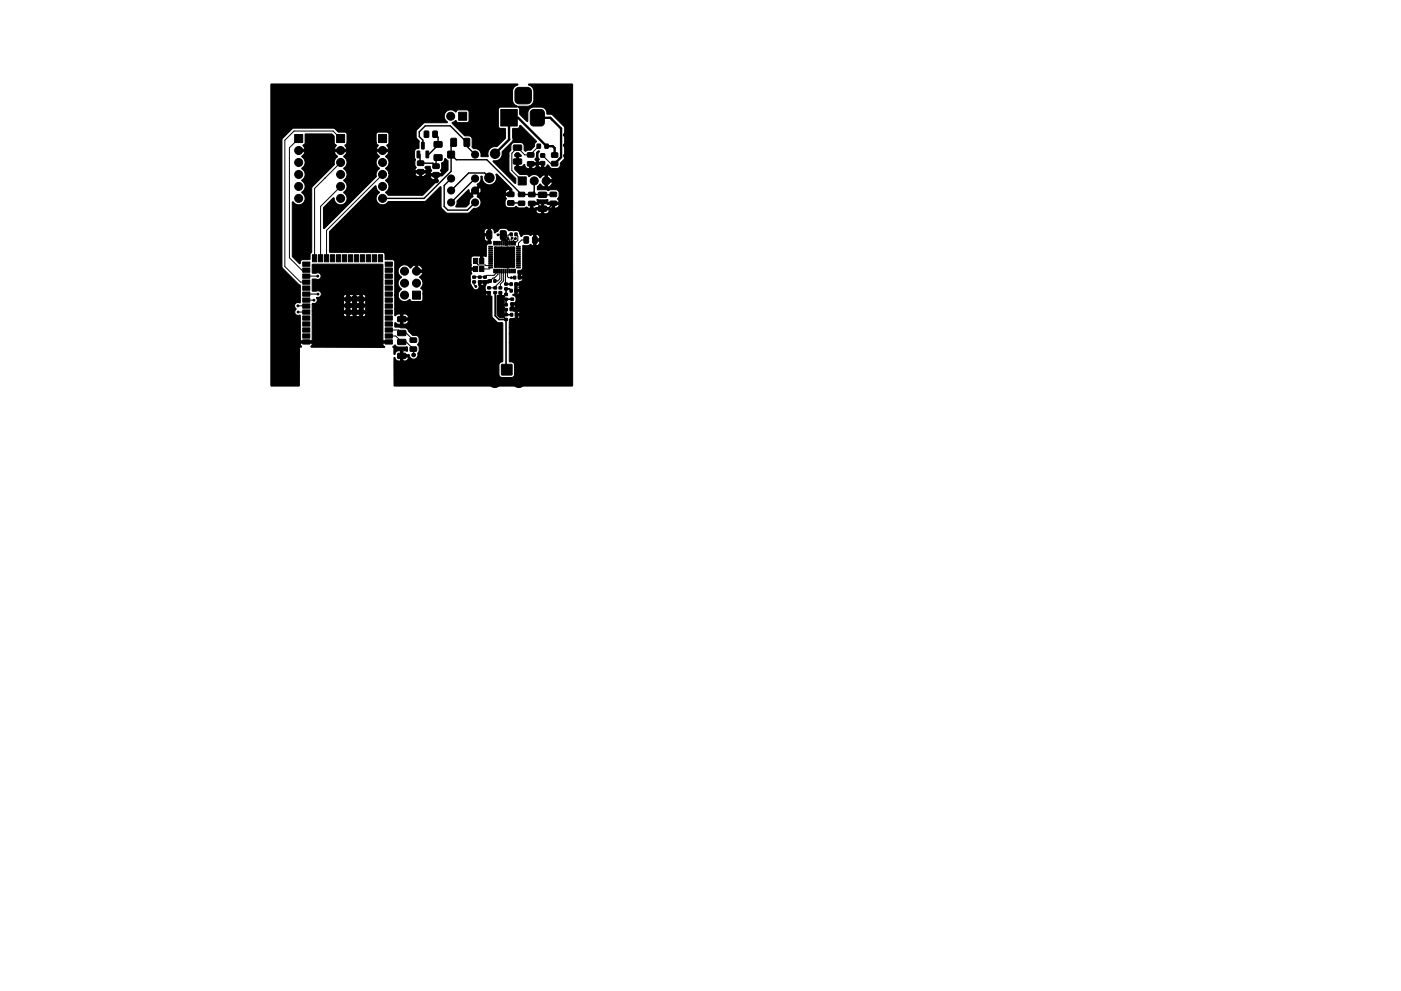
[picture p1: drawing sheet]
<svg xmlns="http://www.w3.org/2000/svg" width="297mm" height="210mm" viewBox="0 0 297 210" stroke-linecap="round" stroke-linejoin="round" font-family="sans-serif">
<g fill="#000" stroke="#000" stroke-width=".21">
<path d="M57.4 17.9l52.3-.1v.3a1.37 1.37 0 0 0-1 1.2v2a1.82 1.82 0 0 0 1 1.3l-.1 .1h-3.5l-.4 .3v3.8l.4 .4 1.1 .1v2l-1.9 1.8a1.53 1.53 0 0 0-1.8 2l-.1 .2-1.4-.1a1.29 1.29 0 0 0-1.5-1.6l-.4-.4v-1.7l-.1-.4-.5-.3h-1l-2.7-2.7 .8-.5 .5 .4h2.1l.3-.4-.1-2-.3-.3h-1.9l-.5 .4h-.2a1.39 1.39 0 0 0-2.1 .2 1.39 1.39 0 0 0 .5 2l-.2 .1-4.7 .1-1.5 1.4-.3 .4v1.3l.7 .8-.1 1.5-.7 .2-.2 .4v1.4l.2 .4-.1 1 .2 .6-.2 .7h2.4l-.3-.8 .2-.1h.8l.4 .8-.3 .7h2.4l-.2-.6 .2-.5v-1a1.32 1.32 0 0 0 .7-1.1l.7 .5v2l-1.2 1.2h-1.1l.1 1-3.1 3.1h-7.3l-.6-.7a1.44 1.44 0 0 0 0-2.4l.6-.8v-.7h5.6l.1 .4 .5 .3 2.6-.1 .3 .6 .7 .1v-.8l-2.2 .1 .3-.4 .1-.3h-1v.8h-.5v-.8l-6.5 .1-.6-1.1a1.44 1.44 0 0 0 0-2.5l.5-.6 .1-.4h-2.6l.2 .5 .4 .4v.2a1.37 1.37 0 0 0-.5 1.8l.5 .6v.2a1.36 1.36 0 0 0-.6 1.3v.3l-11.1 11-.1-4.5 2-2 .3 .1a1.39 1.39 0 0 0 2.1 1.1 1.39 1.39 0 0 0-.1-2.4l.2-.2a1.44 1.44 0 0 0-.2-2.3l.3-.4a1.38 1.38 0 0 0-.3-2.1v-.1a1.44 1.44 0 0 0 0-2.5l.5-.6 .1-.4h-2.6l.2 .5 .5 .4-.1 .2a1.38 1.38 0 0 0-.6 1.4v.3l-4.8 4.8v13.7l-.4 .4v1.1l-1.8 .1-.4 .9-1.5-1.6v-11.5l.1-.1a1.41 1.41 0 0 0 2.2 .2 1.41 1.41 0 0 0-.3-2.2l.2-.2a1.44 1.44 0 0 0-.2-2.3l.3-.4a1.38 1.38 0 0 0-.3-2.1v-.1a1.44 1.44 0 0 0 0-2.5l.5-.6 .2-.4h-1.5l-.1-.4 .1-.1h1.5l-.5-.8 .5-.5 .1-2h5.6l.5 .5v1.5l.4 .4-.4 .9h2.6l-.4-.8 .5-.6h6.1l.5 .5-.4 .9h2.6l-.4-.8 .5-.5v-2l-.4-.4-2.1 .1-.2 .3-.1 1.9h-6.1v-1.8l-.2-.3-.3-.2h-1.4l-.9-.8h-8.5l-.4 .2-2 2-.1 27.1 .2 .5 3.7 3.5-.1 3.8a.74 .74 0 0 0-1 .2 .74 .74 0 0 0 .1 1l.1 .2a.75 .75 0 0 0-.2 1 .75 .75 0 0 0 1 .2l.1 5.4h2.5v-5.6h6.6l.2 .4 .3 .1h3.8l.4-.4v-.3h-.7v.7h-.5v-.3l-.4-.4-.5 .4v.3h-.5v-.3l-.4-.4-.5 .4v.3h-.5v-.7h-.7v.2h-6.6v-.7h7l.3-.5h.6l.4 .4 .4-.4h.6l.4 .4 .4-.4h.6l.3 .5h.3v-.9h-.3l-.3 .4h-.6l-.4-.4-.4 .4h-.6l-.4-.4-.4 .4h-.6l-.3-.4h-.4v.9h-6.6v-.5v-.9h7l.3-.5h.6l.4 .4 .4-.4h.6l.4 .4 .4-.4h.6l.3 .5h.3v-.9h-.3l-.3 .4h-.6l-.4-.4-.4 .4h-.6l-.4-.4-.4 .4h-.6l-.3-.4h-.4v.9h-6.6l.1-.2a.75 .75 0 0 0 1-.9l-.2-.3h10.4v-.3l-.2-.4h-.4l-.1 .7h-3.3v-.4h.6l.4 .3 .4-.3h.6l.4 .3 .4-.3v-.3h-.8l-.1 .3h-.5v-.3h-.8l-.1 .3h-.5v-.3h-.2l-.4 .2-.1 .5h-5.7l.2-.1a.71 .71 0 0 0 .8-.8l-.4-.6h-1.5v-2.4l.8-.1a.71 .71 0 0 0 .8 0 .71 .71 0 0 0 .3-.8l-.5-.5h-1.4l.1-1.8h14.8l.1 16.2h1.4l.1 .5h-1.5v.4l.4 .4-.2 .1h-15.4l-.1-.2 .2-.3 .1-.4h-2.5l.2 .8-.4 .1v8.2h-6zM69.9 49.1l9.6-9.6h.2a1.72 1.72 0 0 0 .8 1.3 1.41 1.41 0 0 0-.4 2.3 1.41 1.41 0 0 0 2.3-.3l7.7-.1 3.3-3.1 .1 4.4 1.3 1.2h4.4l.8-.6h13.6l.2 .5 .3 .2 1.6 .1a.75 .75 0 0 0 .7-.9h-1.1v.8h-.5v-.8h-1.2v.1h-13.6l.4-.4a1.34 1.34 0 0 0 1.5-.9 1.34 1.34 0 0 0-.7-1.6l.2-.2-.7-.7-.7 .7 .3 .3a1.34 1.34 0 0 0-.8 1.4l-.7 .7-2.2-.1 .3-1.2 2.4-2.4 .4 .9 .7-.7h.7l.7 .7 .1-.1h6.1v-.8h-.2a.75 .75 0 0 0-.7 .8h-5.2l.1-.6-.2-.7-.7 .7h-.7l1-1-.2-.3a1.56 1.56 0 0 0 .8-1.7h.2a1.58 1.58 0 0 0 1.8 1.8 1.58 1.58 0 0 0 1.2-2.2h.1l3.2 3.2v1.2l-1.4 .1 .3 .6-.3 .6 .1 1.1 .6 .3h1.1l.5-.3 .6 .3h1.4a.51 .51 0 0 1 .7 .1l2.7-.2 3 .2a.74 .74 0 0 0 .7-.8h-.9v.7h-.5v-.7l-1.8-.2v.8h-.5v-.8h-.6l-.3 .2h-.9v.8h-.5v-1.2l1.5-.1-.1-.6h2.2l.1 .2-.1 .4h2.4l-.3-.7 .3-.6v-.8l-.4-.5-1.3-.1-.5 .3-.5-.2-1.9-.1v-.6l.6-.6 .7 .6 .9 .1a1.34 1.34 0 0 0 1-1l-1-.1v1.1h-.5v-1.6h1.5a1.29 1.29 0 0 0-1-1v1h-.5l-.1-1-.4 .1-.5 .5-.6-.4a1.41 1.41 0 0 0-1.8 .2l-.5-.5h-1.5l-1-1-.1-.6 .4-.1v-2.1h-.3l-.1-.4 .4-.4h.5l.5 .6-.1 .2h-.4v2.2l.5-.1 .6-.4 .2 .1a.76 .76 0 0 0 .7 .8h1a.74 .74 0 0 0 .7-.8h-.9v.8h-.5v-.9h1.8a.69 .69 0 0 0 .7 .6v-.6h-2.5v-.4h1.4l-.3-.7 .3-.5v-.9l.4-.4 .3 .1-.3 .6v.6l.2 .5-.2 .6h1.1l.1 1.1 .5-.1a.39 .39 0 0 1 .4-.4 .39 .39 0 0 1 .3 .5l.5 .2h1.4l.3-.4 .1-.7 .9-1v-6.3l-.2-.5-2.3-2.4-1.3-.2a1.29 1.29 0 0 0-1.2-1.5h-1.6a1.25 1.25 0 0 0-1.2 1.2v1.8l-.1 .1-1.6-1.5v-1.2l-.4-.4 .2-.2h2a1.38 1.38 0 0 0 1.2-1.2v-2a1.66 1.66 0 0 0-1.2-1.3l.2-.2h9.1l.1 .1v64h-37.7l-.2-.1v-5.9l.2-.1a1 1 0 0 0 .8 .8h1.4a.75 .75 0 0 0 .7-.8h-1.2v.8h-.5v-2.2h-.4a.93 .93 0 0 0-.8 .8l-.2-.1v-1.4l-.2-.1 .5-.4 .6 .4h1.9l.1 .9-1-.1v.8l1.4 .1a.95 .95 0 0 0 1.1 .9 .95 .95 0 0 0 .7-1.3l.3-.5v-.7l-.4-.5 .4-.7-.2-1.1-.4-.2-.8-.1-1.4-1.5-2.4-.3 .1-.8 .6 .3h1.5a.73 .73 0 0 0 .7-.8h-1.2v.8h-.5v-1.4h1.7a.72 .72 0 0 0-.7-.8h-.5v.8h-.5v-.8l-.7 .1-.3 .3-.2-.1v-4.3h.7a1.43 1.43 0 0 0 .9 1.3 1.43 1.43 0 0 0 1.6-.4l.4 .5 2.1-.1 .3-.3v-1.2h13.2l.2 .3 .3 .2v-.6l-13.7 .1v-.7l-.5-.6a1.34 1.34 0 0 0 .4-1.5h10.1v.6l.4 .7a.74 .74 0 0 0 .9 .6 .74 .74 0 0 0 .6-.9h1v-.5h-.6v.5h-.4l-.1-1h1.6l.4-.2h.6v.5l-1 .2-.2 .7v1l1 .1v1h.4l.1 4.4 1 1.1 1.2 .2v8.1l-.5 .2-.3 .5v2.1l.3 .5 .3 .1 2.3-.1 .4-.5v-2.1l-.3-.5-.8-.2v-8.3l.2-.8h1.6l.3-.2 .2-.4h-.5v.6h-.6l.1-1.1h1l-.2-.3-.3-.2v.5h-.5l-.1-.5-1-.1-.1-.6 .9-.1 .4-.4-.6-.1v.5h-.5l.1-.9 1-.1v-1.1l-.6-.4-.1-.2h1.1l.4-.5-.5-.1v.6h-.6l.1-1.1h1l-.2-.4 .2-.5h-.5v.9h-.5v-1.3l1-.1v-.2l.5-.2 .2-.4-1-.1v-.5h1l-.1-.3-.4-.2v.5h-.5l-.1-1.2h.6a.59 .59 0 0 0 .4-.8v-4.5h1.4a.52 .52 0 0 1 .8 0h.7a.75 .75 0 0 0 .7-.7v-.2h-.7v.9h-.6v-1.5l1.3 .1v-.3a.74 .74 0 0 0-.7-.7v.9h-.6v-.9l-.6 .3-.5-.3h-.8l-.7 .5-.3-.5a.72 .72 0 0 0-.6-.8h-1.4a.43 .43 0 0 1-.7-.3l-.4-.2h-.9l-.5 .3-.1 .4-.8 .3a.83 .83 0 0 0-.8-1v2.8l.2 .1v.3l-.6 .2a1.12 1.12 0 0 0-.5 1.1v1.3a.22 .22 0 0 1-.1 .3 .22 .22 0 0 1-.3-.2h-.3v1.2l-.1 .1-.4-.1v-1.2h-1.6l-.4 .3v2.2h1.1l.1 .4-.1 .1h-1.1l.1 .7-.3 .6v1h-10.1l-.6-.8 .5-.6 .1-.4h-1.5v-.5h1.5a1.28 1.28 0 0 0-1-1.1v1.1h-.5v-1.1l-.5 .2-.5 .5-.4-.4a1.4 1.4 0 0 0-2.1 .3 1.4 1.4 0 0 0 .5 2l-.1 .1a1.43 1.43 0 0 0 .1 2.5l-.5 .5-.2 .7h-.7v-7.1l-.4-.4h-1.6l-.1-1.2-.2-.3-11.5-.1-.1-3h32.9a.74 .74 0 0 0 .8 .7v-1.1h-.8v.4h-32.9v-1l33.7 .1v-1.2a.75 .75 0 0 0-.8 .7v.4h-32.9zM62.5 28.5h1.7v1.7h-1.7zM71.4 28.5h1.7v1.7h-1.7zM80.3 28.5h1.7v1.7h-1.7zM88.4 32.1h.6l-.1 1.4-.5-.1zM89.4 30.2h.5v1.4l-.5-.1zM88.5 34.2l1.2-.1 .2 .3v.6l-.3 .1h-1l-.1-.2zM88.5 36h1.2l.2 .2v.6l-.3 .2-1-.1-.1-.2zM90 27.9l.7-.1 .2 .1v1l-.1 .3h-.6l-.3-.2zM90.3 32.1h.6l-.1 1.4-.5-.1zM91.8 27.9l.7-.1 .2 .1 .1 1-.2 .3h-.6l-.3-.2z"/>
<path d="M91.8 36.6h1.2l.1 .2v.6l-.2 .2h-1l-.2-.3zM91.8 34.8h1.2l.1 .2v.6l-.2 .2h-1l-.2-.3zM92.1 30.1l1.5-.1 .2 .3-.1 .8-.2 .2-1.3-.1-.2-.2zM92.1 32.9l1.5-.1 .2 .3-.1 .8-.2 .2-1.3-.1-.2-.2zM95 32.1h1.3v1.4h-1.3zM95.6 29.4l1-.1 .2 .2v1.3l-.2 .3h-.8l-.2-.2zM97.2 23.8h1.7v1.7h-1.7zM98.4 29.4l1-.1 .2 .2v1.3l-.2 .3h-.8l-.2-.2zM106.2 23.2h3.5v3.5h-3.5zM108.9 30.8h1.6l.1 .2v.7l-.2 .2h-1.4l-.2-.3zM108.9 33.8l1.6-.1 .1 .2v.8l-.2 .1h-1.4l-.2-.2zM108.7 27.3l1-.1a.56 .56 0 0 0 .5-.6h.2l3.3 3.4-.3 .4-.1 .7-.7 .7-.7 .1-.5 .2-.3-.3v-1.1l-.4-.4-1.7-.1-.5 .2-.2 1.5-.4 .6v3.7l.2 .4 1.3 1.3-.1 1h-.1l-4.7-4.7a1.7 1.7 0 0 0 2-2l1.9-1.9 .3-.5z"/>
<path d="M109.9 37.5h1.7v1.7h-1.7zM109.4 18.8l.5-.3h1.9a.88 .88 0 0 1 .9 .9v1.8a.88 .88 0 0 1-.9 .8h-1.8a.88 .88 0 0 1-.8-.8v-1.9zM111.9 32.4h1.2l.1 .2v.6l-.2 .2-1.1-.1-.1-.2zM111.9 34.3h1.2l.1 .2v.6l-.2 .2-1.1-.1-.1-.2zM113.9 30.6h.7v.8h-.7zM114.6 32.6h.9v.7h-.9zM114.6 34.3h.9v.7h-.9zM112.7 23.4l.5-.2h1.5l.6 .3 .1 .5v2l-.3 .6-.4 .1h-1.5l-.6-.2-.2-.5v-2zM115.5 30.6h.7v.8h-.7zM117 34.3l1.1-.1 .2 .3v.6l-.3 .1h-1l-.1-.2zM117 32.5l1.1-.1 .2 .2v.7l-.3 .1h-1l-.1-.2zM64.2 55.6h1.5v.9h-1.5z"/>
<path d="M64.2 56.9h1.5v.9h-1.5zM64.2 58.1h1.5v.9h-1.5zM64.2 59.4h1.5v.9h-1.5zM66.2 54h.9v1.5h-.9zM67.5 54h.9v1.5h-.9zM68.8 54h.9v1.5h-.9zM70.1 54h.9v1.5h-.9zM71.3 54h.9v1.5h-.9zM72.6 54h.9v1.5h-.9zM73.9 54h.9v1.5h-.9zM75.1 54h.9v1.5h-.9zM76.4 54h.9v1.5h-.9z"/>
<path d="M77.7 54h.9v1.5h-.9zM78.9 54h.9v1.5h-.9zM80.2 54h.9v1.5h-.9zM81.7 59.4h1.5v.9h-1.5zM81.7 58.1h1.5v.9h-1.5zM81.7 56.9h1.5v.9h-1.5zM81.7 55.6h1.5v.9h-1.5zM100.2 58.6h.6v.4h-.6zM100.4 54.8h.9v1.1h-.9zM100.4 56.5h.9v1.1h-.9zM101.7 56.5h.9v1.1h-.9zM101.7 54.8h.9v1.1h-.9z"/>
<path d="M101.4 58.6h.6v.4h-.6zM101.4 59.6h.6v.4h-.6zM102.5 58.6h.6v.4h-.6zM102.5 59.6h.6v.4h-.6zM103.6 52.3h.8v.1l-.7 .1zM103.6 52.7h.8v.1l-.7 .1zM103.6 53.1h.8v.1l-.7 .1zM103.6 53.5h.8v.1l-.7 .1zM103.6 53.9h.8v.1l-.7 .1zM103.6 54.3h.8v.1l-.7 .1zM103.6 54.7h.8v.1l-.7 .1zM103.6 55.1h.8v.1l-.7 .1z"/>
<path d="M103.6 55.5h.8v.1l-.7 .1zM103.6 55.9h.8v.1l-.7 .1zM103.6 56.3h.8v.1l-.7 .1zM103.6 56.7h.8v.1l-.7 .1zM103.7 59.3h.4v.6h-.4zM103.2 49l.8-.1 .3 .2v1.3l-.2 .3h-.7l-.2-.2zM104.7 57.1l.2 .1-.1 .7h-.1zM104.7 51.2l.2 .1-.1 .7h-.1zM104.8 52.4h4.3v4.3h-4.3zM105.1 57.1l.2 .1-.1 .7h-.1zM105.1 51.2l.2 .1-.1 .7h-.1zM104.7 59.3h.5v.6h-.5z"/>
<path d="M105.5 57.1l.2 .1-.1 .7h-.1zM105.5 51.2l.2 .1-.1 .7h-.1zM105.9 57.1l.2 .1-.1 .7h-.1zM105.9 51.2l.2 .1-.1 .7h-.1zM106.3 57.1l.2 .1-.1 .7h-.1zM106.3 51.2l.2 .1-.1 .7h-.1zM106.7 57.1l.2 .1-.1 .7h-.1zM106.7 51.2l.2 .1-.1 .7h-.1zM107.1 57.1l.2 .1-.1 .7h-.1zM107.1 51.2l.2 .1-.1 .7h-.1zM106.2 49l.8-.1 .2 .2v1.3l-.1 .3h-.8l-.2-.2zM106.1 49l1.2 .1 .1 1.2a.46 .46 0 0 0 .3 .8v.9h-.6l-.1-.9-.7-.1-.2-.4z"/>
<path d="M107.5 57.1l.2 .1-.1 .7h-.1zM107.5 51.2l.2 .1-.1 .7h-.1zM107.7 42.6h1.1l.2 .2v.6l-.3 .2-.9-.1-.2-.2zM107.7 40.8l1.1-.1 .2 .3v.6l-.3 .1h-.9l-.2-.2zM107.9 57.1l.2 .1-.1 .7h-.1zM107.9 51.2l.2 .1-.1 .7h-.1zM108.3 57.1l.2 .1-.1 .7h-.1zM108.3 51.2l.2 .1-.1 .7h-.1zM105 52.5l3.4-.1 .6 .2v3.6l-.1 .4a1.14 1.14 0 0 0-1.2 .3l-.8-.1-.3-.2-1.7-.1zM108.1 49.4h.5v.6h-.5zM108.7 57.1l.2 .1-.1 .7h-.1zM108.7 51.2l.2 .1-.1 .7h-.1z"/>
<path d="M108.9 58.6h.4v.6h-.4zM109.1 57.1l.2 .1-.1 .7h-.1zM109.1 51.2l.2 .1-.1 .7h-.1zM109.5 56.7h.8v.1l-.7 .1zM109.5 56.3h.8v.1l-.7 .1zM109.5 55.9h.8v.1l-.7 .1zM109.5 55.5h.8v.1l-.7 .1zM109.5 55.1h.8v.1l-.7 .1zM109.5 54.7h.8v.1l-.7 .1zM109.5 54.3h.8v.1l-.7 .1zM109.5 53.9h.8v.1l-.7 .1zM109.5 53.5h.8v.1l-.7 .1z"/>
<path d="M109.5 53.1h.8v.1l-.7 .1zM109.5 52.7h.8v.1l-.7 .1zM109.5 52.3h.8v.1l-.7 .1zM109.2 49.4h.4v.6h-.4zM109.9 58.6h.5v.6h-.5zM110 42.7h1.1l.2 .2v.6l-.3 .1h-1l-.1-.2zM110 40.8h1.1l.2 .2v.6l-.3 .1h-1l-.1-.2zM111.1 50.3l.7-.1 .3 .2v1l-.2 .2h-.6l-.2-.1zM113 50.3l.7-.1 .2 .2v1l-.1 .2h-.7l-.2-.1zM112.1 40.8h1.2l.2 .2-.1 .6-.2 .2-1-.1-.2-.2zM112.1 42.7h1.2l.2 .2-.1 .6-.2 .2-1-.1-.2-.2zM114.2 40.8h1.6l.1 .2v.7l-.2 .2h-1.4l-.2-.2z"/>
<path d="M114.2 43.8l1.6-.1 .1 .3v.7l-.2 .2-1.4-.1-.2-.2zM116.7 40.8h1.2l.1 .2v.6l-.2 .1h-1.1l-.1-.2zM116.7 42.7h1.2l.1 .2v.6l-.2 .1h-1.1l-.1-.2zM64.2 60.7h1.5v.9h-1.5zM64.2 61.9h1.5v.9h-1.5zM64.2 63.2h1.5v.9h-1.5zM64.2 64.5h1.5v.9h-1.5zM64.2 65.8h1.5v.9h-1.5zM64.2 67h1.5v.9h-1.5zM64.2 68.3h1.5v.9h-1.5zM64.2 69.6h1.5v.9h-1.5zM64.2 70.8h1.5v.9h-1.5z"/>
<path d="M64.2 72.1h1.5v.9h-1.5zM73.3 64.4h.9v.9h-.9zM73.3 63h.9v.9h-.9zM73.3 65.8h.9v.9h-.9zM74.7 64.4h.9v.9h-.9zM74.7 63h.9v.9h-.9zM74.7 65.8h.9v.9h-.9zM76.1 64.4h.9v.9h-.9zM76.1 63h.9v.9h-.9zM76.1 65.8h.9v.9h-.9zM81.7 72.1h1.5v.9h-1.5zM81.7 70.8h1.5v.9h-1.5z"/>
<path d="M81.7 69.6h1.5v.9h-1.5zM81.7 68.3h1.5v.9h-1.5zM81.7 67h1.5v.9h-1.5zM81.7 65.8h1.5v.9h-1.5zM81.7 64.5h1.5v.9h-1.5zM81.7 63.2h1.5v.9h-1.5zM81.7 61.9h1.5v.9h-1.5zM81.7 60.7h1.5v.9h-1.5zM84.3 72.1l1.6-.1 .2 .2v.8l-.3 .1h-1.4l-.1-.2zM84.3 75l1.6-.1 .2 .3v.7l-.3 .2h-1.4l-.1-.3zM84.3 67.2l1.6-.1 .2 .3v.7l-.3 .2h-1.4l-.1-.3zM84.3 70.2l1.6-.1 .2 .2v.8l-.3 .1h-1.4l-.1-.2z"/>
<path d="M87 73.6h1.2l.2 .2-.1 .6-.2 .2-1-.1-.2-.2zM87 71.7h1.2l.2 .2-.1 .6-.2 .2-1-.1-.2-.2zM87.5 61.8h1.7v1.7h-1.7zM100.2 59.6h.6v.4h-.6zM103.4 60.8h.6v.5h-.6zM103.4 61.9h.6v.4h-.6zM104.7 61.9h.6v.4h-.6zM104.7 60.8h.6v.5h-.6zM105.8 60.8h.6v.5h-.6zM105.8 61.9h.6v.4h-.6zM105.9 61.9h.4v.8h-.5zM105.4 62.7h1.4l.2 .3-.2 .3 .1 .6-.1 1 .2 .3-.2 .3 .1 .6-.1 .9 .2 .3-.2 .1h-.9l-.5-.6z"/>
<path d="M107 63.3h.6v.4h-.6zM107 62.2h.6v.5h-.6zM107 67.6h.6v.4h-.6zM107 66.5h.6v.5h-.6zM107 61.1h.6v.4h-.6zM107 60h.6v.5h-.6zM107 65.5h.6v.4h-.6zM107 64.4h.6v.5h-.6zM108.1 61.4h.5v.6h-.5zM108.1 60h.5v.6h-.5zM108.2 66.5h.5v.6h-.5zM106.4 77.3h2.1v2.2h-2.1z"/>
<path d="M108.3 63.2h.6v.5h-.6zM108.3 64.3h.6v.4h-.6zM109.2 61.4h.4v.6h-.4zM109.2 60h.4v.6h-.4zM109.3 66.5h.4v.6h-.4z"/>
<circle cx="65.2" cy="19.1" r=".4"/>
<circle cx="67.2" cy="19.1" r=".4"/>
<circle cx="69.2" cy="19.1" r=".4"/>
<circle cx="71.2" cy="19.1" r=".4"/>
<circle cx="73.3" cy="19.1" r=".4"/>
<circle cx="75.3" cy="19.1" r=".4"/>
<circle cx="77.3" cy="19.1" r=".4"/>
<circle cx="79.4" cy="19.1" r=".4"/>
<circle cx="81.3" cy="19.1" r=".4"/>
<circle cx="83.4" cy="19.1" r=".4"/>
<circle cx="85.3" cy="19.1" r=".4"/>
<circle cx="87.2" cy="19.1" r=".4"/>
<circle cx="89.1" cy="19.1" r=".4"/>
<circle cx="91.4" cy="19.1" r=".4"/>
<circle cx="93.5" cy="19.1" r=".4"/>
<circle cx="95.4" cy="19.1" r=".4"/>
<circle cx="97.3" cy="19.1" r=".4"/>
<circle cx="99.2" cy="19.1" r=".4"/>
<circle cx="101.4" cy="19.1" r=".4"/>
<circle cx="103.3" cy="19.1" r=".4"/>
<circle cx="58.8" cy="37.6" r=".4"/>
<circle cx="58.8" cy="39.6" r=".4"/>
<circle cx="58.8" cy="35.7" r=".4"/>
<circle cx="58.8" cy="33.7" r=".4"/>
<circle cx="58.8" cy="31.7" r=".4"/>
<circle cx="58.8" cy="27.8" r=".4"/>
<circle cx="58.8" cy="29.7" r=".4"/>
<circle cx="58.8" cy="25.8" r=".4"/>
<circle cx="60.8" cy="23.7" r=".4"/>
<circle cx="63" cy="23.7" r=".4"/>
<circle cx="63.1" cy="21.3" r=".4"/>
<circle cx="63.3" cy="39.6" r=".85"/>
<circle cx="63.3" cy="37" r=".85"/>
<circle cx="63.3" cy="31.9" r=".85"/>
<circle cx="63.3" cy="34.5" r=".85"/>
<circle cx="65.1" cy="23.7" r=".4"/>
<circle cx="65.1" cy="21.3" r=".4"/>
<circle cx="67" cy="23.7" r=".4"/>
<circle cx="67" cy="21.3" r=".4"/>
<circle cx="69" cy="23.7" r=".4"/>
<circle cx="69" cy="21.3" r=".4"/>
<circle cx="71.2" cy="23.7" r=".4"/>
<circle cx="71.2" cy="21.3" r=".4"/>
<circle cx="72.2" cy="31.9" r=".85"/>
<circle cx="72.2" cy="34.5" r=".85"/>
<circle cx="72.2" cy="37" r=".85"/>
<circle cx="72.2" cy="39.6" r=".85"/>
<circle cx="73.2" cy="23.6" r=".4"/>
<circle cx="73.2" cy="21.3" r=".4"/>
<circle cx="75.2" cy="23.7" r=".4"/>
<circle cx="75.2" cy="21.3" r=".4"/>
<circle cx="77.2" cy="23.7" r=".4"/>
<circle cx="77.2" cy="21.3" r=".4"/>
<circle cx="79.2" cy="23.7" r=".4"/>
<circle cx="79.2" cy="21.3" r=".4"/>
<circle cx="81.1" cy="37" r=".85"/>
<circle cx="81.1" cy="39.6" r=".85"/>
<circle cx="81.1" cy="31.9" r=".85"/>
<circle cx="81.1" cy="34.5" r=".85"/>
<circle cx="81.3" cy="23.7" r=".4"/>
<circle cx="81.3" cy="21.3" r=".4"/>
<circle cx="83.3" cy="23.7" r=".4"/>
<circle cx="83.3" cy="21.3" r=".4"/>
<circle cx="85.3" cy="23.7" r=".4"/>
<circle cx="85.3" cy="21.3" r=".4"/>
<circle cx="87.1" cy="23.6" r=".4"/>
<circle cx="87.2" cy="21.2" r=".4"/>
<circle cx="89.1" cy="23.6" r=".4"/>
<circle cx="89.1" cy="21.2" r=".4"/>
<circle cx="89.2" cy="37.7" r=".4"/>
<circle cx="91.4" cy="21.3" r=".4"/>
<circle cx="92.5" cy="38.4" r=".4"/>
<circle cx="93.4" cy="21.3" r=".4"/>
<circle cx="95.4" cy="21.3" r=".4"/>
<circle cx="95.6" cy="24.7" r=".85"/>
<circle cx="95.6" cy="37.9" r=".75"/>
<circle cx="97.3" cy="21.2" r=".4"/>
<circle cx="99.2" cy="21.2" r=".4"/>
<circle cx="100.7" cy="37.9" r=".75"/>
<circle cx="100.7" cy="32.8" r=".75"/>
<circle cx="101.4" cy="21.2" r=".4"/>
<circle cx="103.3" cy="21.2" r=".4"/>
<circle cx="103.8" cy="37.7" r="1"/>
<circle cx="105" cy="32.6" r="1"/>
<circle cx="107.5" cy="33.1" r=".4"/>
<circle cx="109.7" cy="35.6" r=".4"/>
<circle cx="113.3" cy="38.4" r=".85"/>
<circle cx="115.1" cy="35.8" r=".4"/>
<circle cx="115.8" cy="38.4" r=".85"/>
<circle cx="119.9" cy="37.5" r=".4"/>
<circle cx="119.9" cy="30.8" r=".4"/>
<circle cx="119.9" cy="22.1" r=".4"/>
<circle cx="119.9" cy="24.3" r=".4"/>
<circle cx="119.9" cy="39.5" r=".4"/>
<circle cx="119.9" cy="28.6" r=".4"/>
<circle cx="119.9" cy="26.3" r=".4"/>
<circle cx="119.9" cy="35.3" r=".4"/>
<circle cx="119.9" cy="33" r=".4"/>
<circle cx="58.8" cy="43.6" r=".4"/>
<circle cx="58.8" cy="41.6" r=".4"/>
<circle cx="58.8" cy="45.6" r=".4"/>
<circle cx="58.8" cy="47.5" r=".4"/>
<circle cx="58.8" cy="49.5" r=".4"/>
<circle cx="58.8" cy="51.5" r=".4"/>
<circle cx="58.8" cy="53.5" r=".4"/>
<circle cx="58.8" cy="57.4" r=".4"/>
<circle cx="58.8" cy="59.4" r=".4"/>
<circle cx="58.8" cy="55.4" r=".4"/>
<circle cx="63.3" cy="42.1" r=".85"/>
<circle cx="67.4" cy="58.6" r=".2"/>
<circle cx="72.2" cy="42.1" r=".85"/>
<circle cx="81.1" cy="42.1" r=".85"/>
<circle cx="85.8" cy="57.5" r=".85"/>
<circle cx="88.3" cy="57.5" r=".85"/>
<circle cx="90.7" cy="56.8" r=".4"/>
<circle cx="90.7" cy="58.8" r=".4"/>
<circle cx="93" cy="56.8" r=".4"/>
<circle cx="93" cy="58.8" r=".4"/>
<circle cx="95.2" cy="56.9" r=".4"/>
<circle cx="95.2" cy="59" r=".4"/>
<circle cx="95.6" cy="40.4" r=".75"/>
<circle cx="95.6" cy="43" r=".75"/>
<circle cx="100.7" cy="43" r=".75"/>
<circle cx="100.7" cy="40.4" r=".75"/>
<circle cx="105.1" cy="56.5" r=".25"/>
<circle cx="105.1" cy="52.7" r=".25"/>
<circle cx="105.1" cy="53.9" r=".25"/>
<circle cx="105.1" cy="55.2" r=".25"/>
<circle cx="105.6" cy="49.8" r=".2"/>
<circle cx="106.3" cy="56.5" r=".25"/>
<circle cx="106.3" cy="52.7" r=".25"/>
<circle cx="106.3" cy="53.9" r=".25"/>
<circle cx="106.3" cy="55.2" r=".25"/>
<circle cx="106.8" cy="41.2" r=".4"/>
<circle cx="107.6" cy="56.5" r=".25"/>
<circle cx="107.6" cy="52.7" r=".25"/>
<circle cx="107.6" cy="53.9" r=".25"/>
<circle cx="107.6" cy="55.2" r=".25"/>
<circle cx="107.7" cy="50.6" r=".2"/>
<circle cx="108.4" cy="58.9" r=".2"/>
<circle cx="108.6" cy="50.5" r=".2"/>
<circle cx="108.9" cy="56.5" r=".25"/>
<circle cx="108.9" cy="52.7" r=".25"/>
<circle cx="108.9" cy="53.9" r=".25"/>
<circle cx="108.9" cy="55.2" r=".25"/>
<circle cx="109.3" cy="50.6" r=".2"/>
<circle cx="112.7" cy="44.5" r=".4"/>
<circle cx="113.4" cy="56.2" r=".4"/>
<circle cx="113.4" cy="58" r=".4"/>
<circle cx="113.4" cy="54.1" r=".4"/>
<circle cx="115" cy="45.6" r=".4"/>
<circle cx="115.5" cy="56.2" r=".4"/>
<circle cx="115.5" cy="58" r=".4"/>
<circle cx="115.5" cy="54" r=".4"/>
<circle cx="115.5" cy="51.8" r=".4"/>
<circle cx="117.3" cy="44.5" r=".4"/>
<circle cx="117.8" cy="56.2" r=".4"/>
<circle cx="117.8" cy="58" r=".4"/>
<circle cx="117.8" cy="54.1" r=".4"/>
<circle cx="117.9" cy="51.9" r=".4"/>
<circle cx="119.9" cy="46" r=".4"/>
<circle cx="119.9" cy="44" r=".4"/>
<circle cx="119.9" cy="41.8" r=".4"/>
<circle cx="120" cy="52.1" r=".4"/>
<circle cx="120" cy="48.1" r=".4"/>
<circle cx="120" cy="50.1" r=".4"/>
<circle cx="120" cy="54.2" r=".4"/>
<circle cx="120" cy="56.2" r=".4"/>
<circle cx="120" cy="58.2" r=".4"/>
<circle cx="58.8" cy="63.3" r=".4"/>
<circle cx="58.8" cy="69.3" r=".4"/>
<circle cx="58.8" cy="61.4" r=".4"/>
<circle cx="58.8" cy="67.3" r=".4"/>
<circle cx="58.8" cy="65.3" r=".4"/>
<circle cx="58.8" cy="71.3" r=".4"/>
<circle cx="63.2" cy="64.9" r=".2"/>
<circle cx="63.2" cy="66.2" r=".2"/>
<circle cx="66.6" cy="63.7" r=".2"/>
<circle cx="67.4" cy="62.4" r=".2"/>
<circle cx="73.8" cy="65.5" r=".2"/>
<circle cx="73.8" cy="64.1" r=".2"/>
<circle cx="74.5" cy="66.2" r=".2"/>
<circle cx="74.5" cy="64.8" r=".2"/>
<circle cx="74.5" cy="63.4" r=".2"/>
<circle cx="75.2" cy="64.1" r=".2"/>
<circle cx="75.2" cy="65.5" r=".2"/>
<circle cx="75.9" cy="66.2" r=".2"/>
<circle cx="75.9" cy="64.8" r=".2"/>
<circle cx="75.9" cy="63.4" r=".2"/>
<circle cx="76.6" cy="64.1" r=".2"/>
<circle cx="76.6" cy="65.5" r=".2"/>
<circle cx="85.8" cy="62.6" r=".85"/>
<circle cx="85.8" cy="60.1" r=".85"/>
<circle cx="87.7" cy="75.3" r=".4"/>
<circle cx="88.3" cy="60.1" r=".85"/>
<circle cx="90.7" cy="69" r=".4"/>
<circle cx="90.7" cy="73" r=".4"/>
<circle cx="90.7" cy="65" r=".4"/>
<circle cx="90.7" cy="61" r=".4"/>
<circle cx="90.7" cy="71" r=".4"/>
<circle cx="90.7" cy="67" r=".4"/>
<circle cx="90.7" cy="78.9" r=".4"/>
<circle cx="90.7" cy="63" r=".4"/>
<circle cx="90.7" cy="76.9" r=".4"/>
<circle cx="93" cy="67" r=".4"/>
<circle cx="93" cy="69" r=".4"/>
<circle cx="93" cy="65" r=".4"/>
<circle cx="93" cy="61" r=".4"/>
<circle cx="93.1" cy="73.1" r=".4"/>
<circle cx="93.1" cy="71.1" r=".4"/>
<circle cx="93.1" cy="63" r=".4"/>
<circle cx="93.1" cy="78.9" r=".4"/>
<circle cx="93.1" cy="76.9" r=".4"/>
<circle cx="95.2" cy="67.1" r=".4"/>
<circle cx="95.2" cy="63" r=".4"/>
<circle cx="95.2" cy="76.9" r=".4"/>
<circle cx="95.2" cy="78.9" r=".4"/>
<circle cx="95.2" cy="61" r=".4"/>
<circle cx="95.2" cy="69.1" r=".4"/>
<circle cx="95.2" cy="65" r=".4"/>
<circle cx="95.2" cy="71.1" r=".4"/>
<circle cx="97.8" cy="78.8" r=".4"/>
<circle cx="97.8" cy="76.8" r=".4"/>
<circle cx="99.2" cy="74.4" r=".4"/>
<circle cx="100.2" cy="76.8" r=".4"/>
<circle cx="100.2" cy="78.8" r=".4"/>
<circle cx="100.9" cy="60.8" r=".2"/>
<circle cx="101.1" cy="74.4" r=".4"/>
<circle cx="101.4" cy="63.5" r=".4"/>
<circle cx="101.4" cy="69.5" r=".4"/>
<circle cx="101.4" cy="71.5" r=".4"/>
<circle cx="101.4" cy="67.5" r=".4"/>
<circle cx="101.4" cy="65.5" r=".4"/>
<circle cx="102.3" cy="78.8" r=".4"/>
<circle cx="102.3" cy="76.8" r=".4"/>
<circle cx="103.5" cy="63.5" r=".4"/>
<circle cx="103.5" cy="71.5" r=".4"/>
<circle cx="103.5" cy="67.5" r=".4"/>
<circle cx="103.5" cy="69.5" r=".4"/>
<circle cx="103.5" cy="65.5" r=".4"/>
<circle cx="104.9" cy="75.9" r="1.25"/>
<circle cx="106" cy="63.3" r=".2"/>
<circle cx="106" cy="65" r=".2"/>
<circle cx="106" cy="66" r=".2"/>
<circle cx="106" cy="64.1" r=".2"/>
<circle cx="106.2" cy="72" r=".2"/>
<circle cx="106.2" cy="70.1" r=".2"/>
<circle cx="106.2" cy="68.6" r=".2"/>
<circle cx="108.2" cy="72.7" r=".2"/>
<circle cx="108.2" cy="70.8" r=".2"/>
<circle cx="108.2" cy="67.9" r=".2"/>
<circle cx="108.2" cy="69.4" r=".2"/>
<circle cx="110" cy="75.9" r="1.25"/>
<circle cx="111.1" cy="70.2" r=".4"/>
<circle cx="111.1" cy="62.2" r=".4"/>
<circle cx="111.1" cy="72.3" r=".4"/>
<circle cx="111.1" cy="68.2" r=".4"/>
<circle cx="111.1" cy="66.2" r=".4"/>
<circle cx="111.1" cy="64.3" r=".4"/>
<circle cx="113.4" cy="60" r=".4"/>
<circle cx="113.4" cy="62.2" r=".4"/>
<circle cx="113.4" cy="74.3" r=".4"/>
<circle cx="113.4" cy="70.2" r=".4"/>
<circle cx="113.4" cy="68.2" r=".4"/>
<circle cx="113.4" cy="76.3" r=".4"/>
<circle cx="113.4" cy="66.2" r=".4"/>
<circle cx="113.4" cy="72.3" r=".4"/>
<circle cx="113.5" cy="64.3" r=".4"/>
<circle cx="113.5" cy="78.2" r=".4"/>
<circle cx="115.5" cy="60" r=".4"/>
<circle cx="115.5" cy="62.2" r=".4"/>
<circle cx="115.5" cy="76.3" r=".4"/>
<circle cx="115.5" cy="72.3" r=".4"/>
<circle cx="115.5" cy="68.2" r=".4"/>
<circle cx="115.5" cy="74.3" r=".4"/>
<circle cx="115.5" cy="66.2" r=".4"/>
<circle cx="115.5" cy="70.2" r=".4"/>
<circle cx="115.6" cy="64.3" r=".4"/>
<circle cx="115.6" cy="78.1" r=".4"/>
<circle cx="117.8" cy="60" r=".4"/>
<circle cx="117.9" cy="62.2" r=".4"/>
<circle cx="117.9" cy="70.2" r=".4"/>
<circle cx="117.9" cy="66.2" r=".4"/>
<circle cx="117.9" cy="68.2" r=".4"/>
<circle cx="117.9" cy="72.4" r=".4"/>
<circle cx="117.9" cy="76.4" r=".4"/>
<circle cx="117.9" cy="74.4" r=".4"/>
<circle cx="117.9" cy="64.3" r=".4"/>
<circle cx="117.9" cy="78.2" r=".4"/>
<circle cx="120" cy="62.3" r=".4"/>
<circle cx="120" cy="68.4" r=".4"/>
<circle cx="120" cy="66.3" r=".4"/>
<circle cx="120" cy="74.4" r=".4"/>
<circle cx="120" cy="76.3" r=".4"/>
<circle cx="120" cy="78.2" r=".4"/>
<circle cx="120" cy="70.4" r=".4"/>
<circle cx="120" cy="72.4" r=".4"/>
<circle cx="120" cy="64.3" r=".4"/>
<circle cx="120" cy="60.2" r=".4"/>
<circle cx="104.9" cy="81" r="1.25"/>
<circle cx="110" cy="81" r="1.25"/>
<circle cx="113.5" cy="80.1" r=".4"/>
<circle cx="115.6" cy="80.1" r=".4"/>
<circle cx="117.9" cy="80.1" r=".4"/>
<circle cx="120" cy="80.1" r=".4"/>
</g>
<g fill="none" stroke="#000" stroke-width=".3">
<path d="M89.1 32.8l.1 1.8h2.6l.6 .7v-1.3l.5-.4M89.2 36.5v1.2M89.7 30.9v-1.2l-.8-.7v-1l1.3-1.3h5.3l3.5 3.5v.8l1.7 1.8M92.2 30.1l.7 .7-1.9 1.9M92.2 28.5l.7 .6v1.5M92.4 37.1l.1 1.3M95.6 32.8l1.1 1.1h6.5l7.4 7.4h2.1M95.6 37.9l-1.4 1.4v4.5l.8 .8h4.1l1.6-1.6M96.2 30.2l-.6 .5v5.7l-5.7 5.7h-8.8M100.7 37.9l-5.1 5.1M103.8 37.7l-1-1h-3.4l-3.8 3.7M113.3 38.4v2.3l-.6 .6"/>
<path d="M106.8 41.2h1.5M108.3 43.1h2.3M112.6 41.3h.1M114.8 41.2l-.1 .1M115 44.3h1.2l1.1-1.2v1.4M115 44.3l-1.1-1.1h-1.2v1.3M115 44.3v1.3M117.3 41.2l-4.6 .1"/>
</g>
<g fill="none" stroke="#000" stroke-width=".21">
<path d="M63.3 29.4l-1.9 2v23.3l2.6 2.6h.9M72.2 34.5l-5.5 5.5v14.8M72.2 39.6l-4.2 4.2v11M72.2 29.4l-1.6-1.6h-8.3l-1.9 1.9v26.8l3.3 3.4h1.2M81.1 37l-11.9 11.9v5.9M89.7 30.8v.1M91 32.7l-.4 .1M107.9 29.5l.1 .1M114.2 31l-1.7 1.9h-1.2l-1.6-1.6-1.2 1.2v3.7l2.2 2.2M115.1 33l1.7 1.7h.8M67.4 58.6h-2.5M67.4 58.6h.1"/>
<path d="M100.5 59.8v.6l.4 .4M100.8 55.4v.3l.6 .5 2.6 .2M104 56.8l-.3 .3h-1.6M104.8 59h.1M104.8 59h-.3l-.6 .6M105.2 57.5v.5l-.5 .4h-1.5l-.3 .3h-2.4M105.6 57.5v.7l-.8 .8M105.6 49.8h1.2M106 57.5v1.7l-.5 .4h-.6M106.4 57.5v1.9l-1.4 1.4v.3h-1.3M106.4 58h.1M106.6 49.8v.8l.6 .5v.5"/>
<path d="M106.8 57.5v2.1l-.7 .7v.8M107.2 57.7h.1M107.2 57.4v2.8l.1 .1M107.6 57.5h.1M107.6 57.5v1.2l.2 .2h1.3M107.7 50.6h.1M107.7 50.6l.3 .3v.7M108.4 49.7h-.4l-.3 .3v.6M108.6 50.5l-.2 .3v.8M109.1 58.9h.1M109.1 58.8v.1M109.3 50.6l-.5 .5v.5"/>
<path d="M109.4 49.7l.4 .4v.9l-.6 .6M111.6 50.9h-1l-.7 .7v.8M63.2 64.9h1.7M64.4 62.4h3M64.9 63.7h1.7M64.9 66.2h-1.7M64.9 66.2h.1M67.4 62.4h.1M82.4 71.3h1.5l1.3 1.3h.9l1.6 1.5v1.2M82.4 70h2.1l.7 .7h.9l1.5 1.5M107.3 78.3l.1 .1"/>
</g>
<path d="M105 62.1v4.9l.8 .8h1.5v10.5M107.3 60.2l1.1 .1M107.3 77.7h.1M107.3 65.7v1.1h1.2M108.4 60.3h.1M108.4 61.7l-.4-.4h-.7v1.2M108.6 63.5h-1.3v1.2" fill="none" stroke="#000" stroke-width=".35"/>
<path d="M107.9 29.5v-4.5h1.9l6.1 6h1.3l.4 .4v1.5M108 29.6l-3 3M113.9 25h2.8l2.3 2.3v6.1l-1.4 1.3" fill="none" stroke="#000" stroke-width=".5"/>
<path d="M115.1 33h.1M116.6 24.9l.4 .5" fill="none" stroke="#000" stroke-width=".25"/>
</svg>
